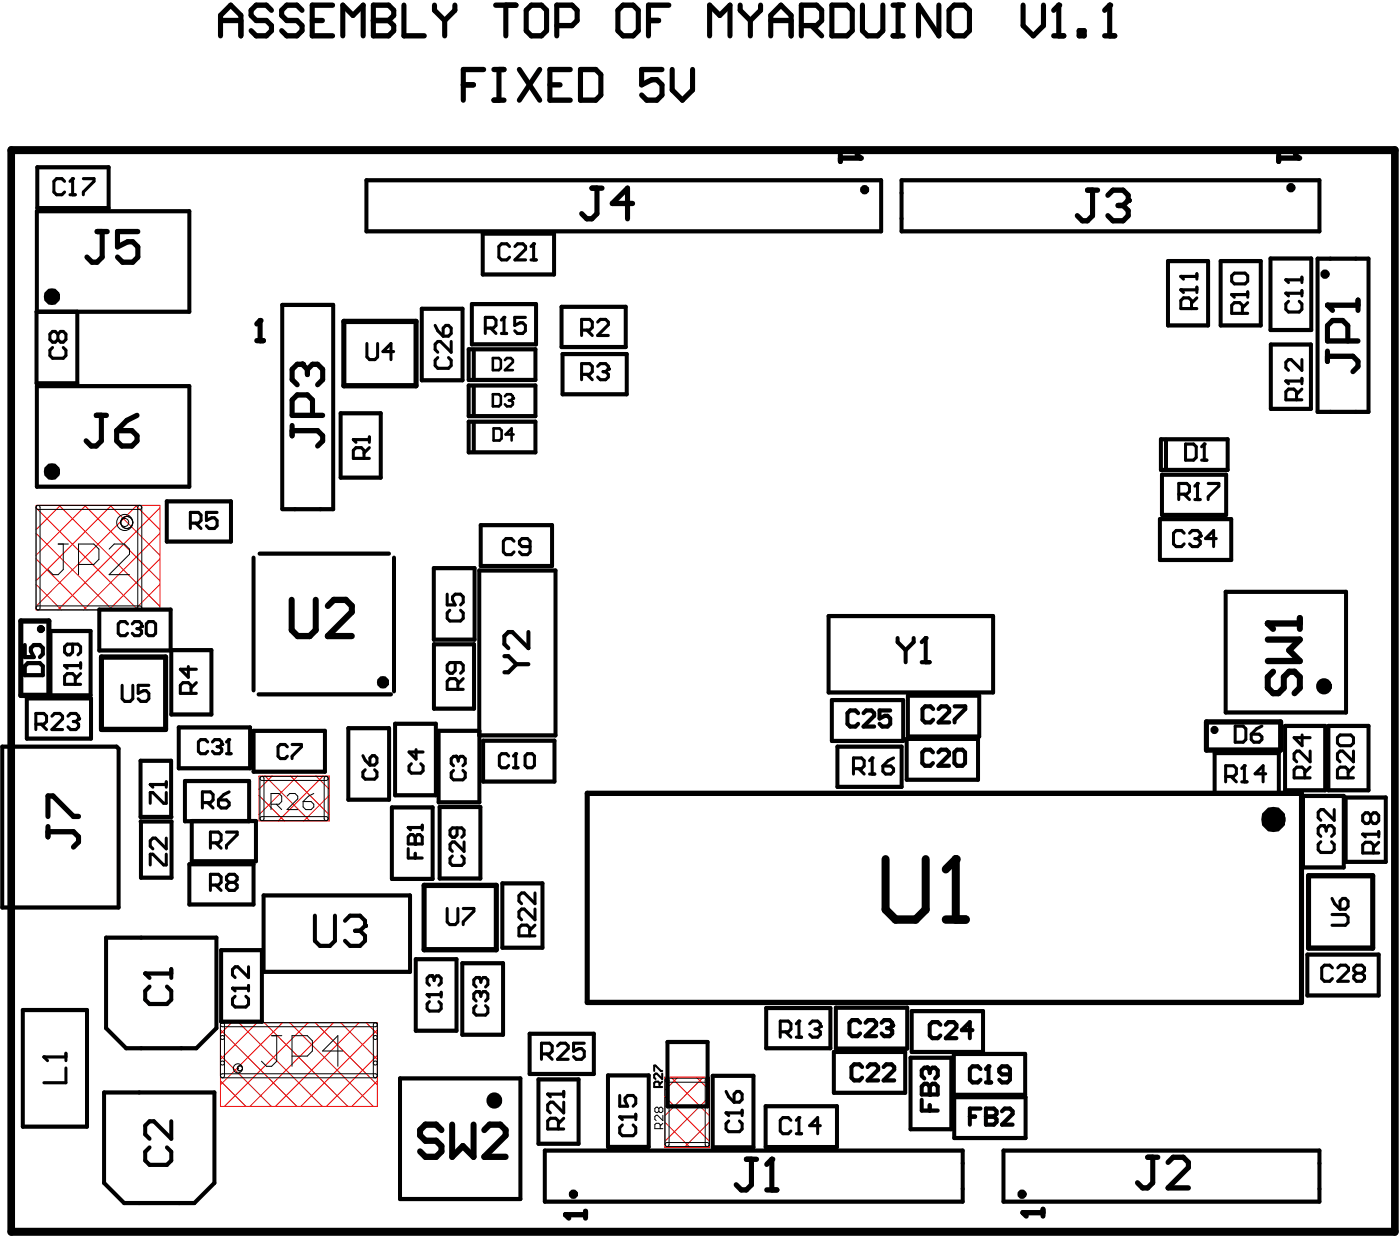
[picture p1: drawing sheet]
<svg xmlns="http://www.w3.org/2000/svg" width="232mm" height="205mm" viewBox="0 0 232 205" stroke-linecap="round" stroke-linejoin="round" font-family="sans-serif">
<g fill="none" stroke="#f00" stroke-width=".17">
<path d="M6 83.7h20.5v17.4h-20.5zM6 96.8l4.2 4.3M6 92.6l8.4 8.5M6 88.4l12.7 12.7M6 84.1l16.9 17M9.8 83.7l16.7 16.8M10 83.7l-4 4.1M14 83.7l12.5 12.5M14.2 83.7l-8.2 8.3M18.3 83.7l8.2 8.3M18.5 83.7l-12.5 12.5M22.5 83.7l4 4.1"/>
<path d="M22.7 83.7l-16.7 16.8M26.5 96.8l-4.2 4.3M26.5 92.6l-8.4 8.5M26.5 88.4l-12.7 12.7M26.5 84.1l-16.9 17M42.9 128.6h11.7v7.4h-11.7zM42.9 131.8l4.3 4.2M44 128.6l7.4 7.4M45.1 128.6l-2.2 2.2M48.2 128.6l6.4 6.4M49.3 128.6l-6.4 6.4M52.4 128.6l2.2 2.2"/>
<path d="M53.6 128.6l-7.5 7.4M54.6 131.8l-4.2 4.2M36.5 169.5h26.1v13.8h-26.1zM36.5 179.1l4.3 4.2M36.5 174.9l8.5 8.4M36.5 170.6l12.7 12.7M38.4 169.5l-1.9 1.8M39.6 169.5l13.8 13.8M42.6 169.5l-6.1 6M43.8 169.5l13.9 13.8M46.8 169.5l-10.3 10.3M48 169.5l13.9 13.8"/>
<path d="M51.1 169.5l-13.9 13.8M52.3 169.5l10.3 10.3M55.3 169.5l-13.9 13.8M56.5 169.5l6.1 6M59.5 169.5l-13.8 13.8M60.7 169.5l1.9 1.8M62.6 179.1l-4.3 4.2M62.6 174.9l-8.5 8.4M62.6 170.6l-12.7 12.7M110.2 178.5h7.4v11.6h-7.4zM111.2 178.5l6.4 6.4M112.4 178.5l-2.2 2.2"/>
<path d="M115.5 178.5l2.1 2.2M116.6 178.5l-6.4 6.4M110.2 185.9l4.2 4.2M110.2 181.7l7.4 7.4M117.6 185.9l-4.2 4.2M117.6 181.7l-7.4 7.4"/>
</g>
<path d="M1.9 24.9h229.4v179.2h-229.4z" fill="none" stroke="#000" stroke-width="1.3"/>
<g fill="none" stroke="#000" stroke-width=".68">
<path d="M6.2 27.7h11.8v6.8h-11.8zM60.8 29.9h85.3v8.4h-85.3zM80 38.7h11.9v6.8h-11.9zM149.5 29.9h69.3v8.4h-69.3zM6.1 51.7v-16.7h25.3v16.7h-25.3v11.8h6.7v-11.8M69.9 51.2h6.8v11.8h-6.8zM77.7 57.9h11.1v5.1h-11.1zM78.2 50.4h10.7v6.7h-10.7zM78.6 58v4.7M93.1 50.8h10.7v6.7h-10.7zM93.3 58.7h10.6v6.6h-10.6zM193.7 43.3h6.6v10.6h-6.6z"/>
<path d="M202.4 43.3h6.6v10.6h-6.6zM210.7 42.8h6.7v11.9h-6.7zM210.7 57.1h6.7v10.6h-6.7zM218.5 42.9h8.4v25.3h-8.4zM6.1 64h25.3v16.6h-25.3zM56.5 68.5h6.6v10.6h-6.6zM77.7 63.9h11.1v5.1h-11.1zM77.7 69.9h11.1v5.1h-11.1zM78.6 64v4.7M78.6 70v4.7M192.5 72.8h11.1v5.1h-11.1zM192.7 78.7h10.6v6.6h-10.6z"/>
<path d="M193.3 72.9v4.7M27.7 83.1h10.6v6.6h-10.6zM42 92.4v22M43 91.7h21.5M46.8 84.3v-33.8h8.4v33.9h-8.4M65.3 92.4v22.2M71.9 94.1h6.8v11.9h-6.8zM79.5 94.5h12.6v27.4h-12.6zM79.7 87h11.8v6.8h-11.8zM192.3 86h11.8v6.8h-11.8zM203.2 98.1h20v20h-20zM4.1 110.4l.5-.5h2l.5 .5v1.5h-3z"/>
<path d="M4.1 106.9v2h1.5l-.5-1v-.5l.5-.5h1l.5 .5v1l-.5 .5M4.4 115.7h10.7v6.7h-10.7zM8.4 104.6h6.6v10.6h-6.6zM16.5 101h11.8v6.8h-11.8zM28.4 107.7h6.7v10.7h-6.7zM42.9 115.1h21.9M65.5 119.9h6.8v11.9h-6.8zM71.9 106.8h6.7v10.6h-6.7zM83.6 108.7h.7l1.3 1.4M85.6 110.1l-1.3 1.3h-.7M85.6 110.1h2M87.6 104.7v2.7l-2.6-2.7h-.7l-.7 .7v1.3l.7 .7"/>
<path d="M137.4 102.1h27.3v12.6h-27.3zM137.9 116h11.9v6.8h-11.9zM142.3 118.2l-.5-.5h-.8l-.5 .5v1.7l.5 .5h.8l.5-.5M143.2 118.2l.4-.5h.9l.4 .5v.4l-1.7 1.8h1.7M147.6 117.7h-1.8v1.4l.9-.5h.5l.4 .5v.8l-.4 .5h-.9l-.5-.5M148.8 105.7v.7l1.4 1.3M150.2 107.7v2M150.5 115.3h11.9v6.7h-11.9zM151.5 105.7v.7l-1.3 1.3M152.8 109.7h1.4M152.8 106.4l.7-.7v4M154.7 117.5l-.4-.5h-.9l-.4 .5v1.8l.4 .4h.9l.4-.4"/>
<path d="M155.6 117.5l.5-.5h.8l.5 .5v.4l-1.8 1.8h1.8M158.3 117h1.7v.5l-1.7 1.8v.4M.4 123.7h18.9l.4 .3v26.4h-19.3zM23.3 126.1h5.1v9.3h-5.1zM23.3 136.1h5.1v9.3h-5zM29.6 120.5h11.9v6.8h-11.9zM30.7 129.4h10.6v6.7h-10.6zM31.8 136h10.6v6.7h-10.6zM42 121.1h11.9v6.8h-11.9zM57.8 120.7h6.7v11.8h-6.7zM65 133.8h6.7v11.8h-6.7zM72.7 121.1h6.8v11.8h-6.8z"/>
<path d="M72.9 133.7h6.8v11.9h-6.8zM80.1 122.7h11.8v6.8h-11.8zM138.8 123.7h10.7v6.7h-10.7zM150.3 122.4h11.9v6.8h-11.9zM154.7 124.7l-.4-.5h-.9l-.5 .5v1.7l.5 .5h.9l.4-.5M155.6 124.7l.4-.5h.9l.5 .5v.4l-1.8 1.8h1.8M158.7 124.2h.9l.4 .5v1.7l-.4 .5h-.9l-.5-.5v-1.7zM201.4 124.8h10.6v6.6h-10.6zM213.1 120.3h6.6v10.6h-6.6zM216 131.9h6.8v11.8h-6.8zM220.3 120.3h6.6v10.6h-6.6zM223.1 132.1h6.7v10.7h-6.7z"/>
<path d="M17.6 155.4h18.3v15l-3.3 3.3h-11.7l-3.3-3.3zM31.4 143.2h10.6v6.7h-10.6zM36.7 157.4h6.7v11.9h-6.7zM43.7 148.4h24.3v12.6h-24.3zM52.2 151.7v4.2l.8 .8h1.7l.8-.8v-4.2M57.2 152.6l.8-.9h1.7l.8 .9v.8l-.8 .8M58.9 154.2h.8M59.7 154.2l.8 .9v.8l-.8 .8h-1.7l-.8-.8M68.9 158.9h6.8v11.9h-6.8zM76.7 159.6h6.7v11.8h-6.7zM83.3 146.4h6.6v10.6h-6.6zM216.8 158.2h11.8v6.7h-11.8z"/>
<path d="M3.8 167.4h10.6v19.3h-10.6zM24.8 163.5l-.7 .7v1.4l.7 .8h2.9l.7-.8v-1.4l-.7-.7M28.4 160.6v1.4M28.4 161.3h-4.3l.7 .7M66.3 178.7h20v20h-20zM87.8 171.3h10.7v6.7h-10.7zM89.3 178.9h6.6v10.6h-6.6zM100.8 178.2h6.8v11.8h-6.8zM110.7 172.7h6.6v10.6h-6.6zM118.2 178.3h6.7v11.8h-6.7zM127 167h10.7v6.7h-10.7zM138.3 174.3h11.8v6.8h-11.8z"/>
<path d="M138.6 167h11.8v6.7h-11.8zM142.6 169.5l-.4-.5h-.9l-.5 .5v1.7l.5 .5h.9l.4-.5M143 176.8l-.5-.4h-.9l-.4 .4v1.8l.4 .4h.9l.5-.4M143.5 169.5l.4-.5h.9l.5 .5v.4l-1.8 1.8h1.8M143.8 176.8l.5-.4h.9l.4 .4v.4l-1.8 1.8h1.8M146.2 169.5l.4-.5h.9l.4 .5v.4l-.4 .5M146.5 176.8l.4-.4h.9l.5 .4v.4l-1.8 1.8h1.8M147.1 170.4h.4M147.5 170.4l.4 .4v.4l-.4 .5h-.9l-.4-.5M151 175.3h6.7v11.8h-6.7zM151.2 167.5h11.8v6.8h-11.8zM153.3 179.6h.4l.5 .4 .4-.4h.4l.5 .4v1.4h-2.7v-1.4z"/>
<path d="M154.2 177.4v.4M154.2 177.4l-.5-.5h-.4l-.5 .5v.8l.5 .5M154.2 177.4l.4-.5h.4l.5 .5v.8l-.5 .5M155.9 169.8l-.4-.4h-.9l-.4 .4v1.8l.4 .4h.9l.4-.4M156.8 169.8l.5-.4h.8l.5 .4v.4l-1.8 1.8h1.8M158.2 174.6h11.8v6.8h-11.8zM161.2 170.7h-1.7l1.3-1.3v2.6M162.6 177.1l-.5-.4h-.9l-.4 .4v1.8l.4 .5h.9l.5-.5M163.5 179.4h.9M163.5 177.1l.4-.4v2.7M167.5 178h-1.4l-.4-.4v-.5l.4-.4h.9l.5 .4v1.8l-.5 .5h-.9l-.4-.5M17.3 181h18.3v15l-3.4 3.3h-11.6l-3.3-3.3z"/>
<path d="M24.8 190.1l-.7 .7v1.5l.7 .7h2.9l.7-.7v-1.5l-.7-.7M28.4 185.8v2.9l-2.9-2.9h-.7l-.7 .7v1.5l.7 .7M90.3 190.6h69.3v8.5h-69.3zM126.9 183.3h11.9v6.8h-11.9zM152.8 182.2v1.8h2.7M154.2 180v1.4M154.2 183.1v.9M158.2 181.8h11.8v6.8h-11.8zM160.8 185h.9M162.6 183.7h-1.8v2.6M163.5 183.7h1.3l.4 .4v.5l-.4 .4 .4 .5v.4l-.4 .4h-1.3zM163.5 185h1.3"/>
<path d="M166.1 184.1l.5-.4h.9l.4 .4v.5l-1.8 1.7h1.8M166.4 190.6h52.4v8.5h-52.4z"/>
</g>
<g fill="none" stroke="#000" stroke-width=".17">
<path d="M6.1 83.8a.33 .33 0 0 1 .5 .3v16.6a.33 .33 0 0 1-.3 .4 .33 .33 0 0 1-.3-.4v-16.6zM6.1 83.8l17.1-.1a.33 .33 0 0 1 .3 .4 .33 .33 0 0 1-.3 .3h-16.9a.33 .33 0 0 1-.3-.2 .33 .33 0 0 1 .1-.4zM9.6 90.1h1.7M10.5 90.1v4.3l-.9 .8h-.8l-.8-.8M13 93.5h2.6l.8-.8v-1.7l-.8-.9h-2.6v5.1M18.1 91l.8-.9h1.7l.9 .9v.8l-3.4 3.4h3.4M23 83.8a.33 .33 0 0 1 .5 .3v16.6a.33 .33 0 0 1-.3 .4 .33 .33 0 0 1-.4-.4v-16.6zM6.1 100.4h17.1a.33 .33 0 0 1 .3 .3 .33 .33 0 0 1-.3 .4h-16.9a.33 .33 0 0 1-.3-.3 .33 .33 0 0 1 .1-.4zM43.3 128.7a.33 .33 0 0 1 .5 .3v6.6a.33 .33 0 0 1-.4 .4 .33 .33 0 0 1-.3-.4v-6.6zM43.3 135.4l10.8-.1a.33 .33 0 0 1 .3 .3 .33 .33 0 0 1-.3 .4h-10.7a.33 .33 0 0 1-.3-.3 .33 .33 0 0 1 .2-.3zM43.3 128.7l10.8-.1a.33 .33 0 0 1 .3 .4 .33 .33 0 0 1-.3 .3h-10.7a.33 .33 0 0 1-.3-.2 .33 .33 0 0 1 .2-.4zM44.9 133.3h1.4l.4-.5v-.9l-.4-.4h-1.4v2.6"/>
<path d="M45.8 133.3l.9 .8M47.6 131.9l.4-.4h.9l.5 .4v.5l-1.8 1.7h1.8M50.3 132.8h1.3l.4 .5v.4l-.4 .4h-.9l-.4-.4zM52 131.5l-.9 .4-.8 .9M53.9 128.7a.33 .33 0 0 1 .5 .3v6.6a.33 .33 0 0 1-.3 .4 .33 .33 0 0 1-.4-.4v-6.6zM36.7 169.5a.33 .33 0 0 1 .5 .3v8.5a.33 .33 0 0 1-.3 .3 .33 .33 0 0 1-.4-.3v-8.5zM36.7 178l25.5-.1a.33 .33 0 0 1 .4 .4 .33 .33 0 0 1-.4 .3h-25.3a.33 .33 0 0 1-.3-.3 .33 .33 0 0 1 .1-.3zM36.7 169.5h25.5a.33 .33 0 0 1 .4 .3 .33 .33 0 0 1-.4 .3h-25.3a.33 .33 0 0 1-.3-.2 .33 .33 0 0 1 .1-.4zM45 171.6h1.7M45.9 171.6v4.2l-.9 .9h-.8l-.9-.9M48.4 175h2.6l.8-.9v-1.6l-.8-.9h-2.6v5.1M56.9 174.1h-3.4l2.5-2.5v5.1"/>
<path d="M62.1 169.5a.33 .33 0 0 1 .5 .3v8.5a.33 .33 0 0 1-.4 .3 .33 .33 0 0 1-.3-.3v-8.5zM110.4 178.7a.33 .33 0 0 1 .5 .3v10.6a.33 .33 0 0 1-.3 .4 .33 .33 0 0 1-.3-.4v-10.6zM110.4 178.7h6.9a.33 .33 0 0 1 .3 .3 .33 .33 0 0 1-.3 .3h-6.7a.33 .33 0 0 1-.3-.2 .33 .33 0 0 1 .1-.4zM117.1 178.7a.33 .33 0 0 1 .5 .3v10.6a.33 .33 0 0 1-.3 .4 .33 .33 0 0 1-.4-.4v-10.6zM109.2 183.7l-.2-.2h-.2l-.2 .2v.4l.2 .2h.2l.2-.2M109.2 183.7l.3-.2h.2l.2 .2v.4l-.2 .2h-.2l-.3-.2M109.2 183.7v.4M109.5 187v-.7l-.3-.2h-.4l-.2 .2v.7h1.3M109.9 184.8v.9l-.9-.9h-.2l-.2 .2v.5l.2 .2M109.9 186.1l-.4 .5M110.4 189.4l6.9-.1a.33 .33 0 0 1 .3 .3 .33 .33 0 0 1-.3 .4h-6.7a.33 .33 0 0 1-.3-.3 .33 .33 0 0 1 .1-.3z"/>
<circle cx="20.7" cy="86.6" r="1.33"/>
<circle cx="20.7" cy="86.6" r=".67"/>
<circle cx="21" cy="86.6" r="1"/>
<circle cx="36.9" cy="171.9" r=".33"/>
<circle cx="36.9" cy="176.1" r=".33"/>
<circle cx="39.4" cy="177" r=".76"/>
<circle cx="39.4" cy="177" r=".09"/>
<circle cx="39.8" cy="177" r=".42"/>
<circle cx="62.2" cy="176.1" r=".33"/>
<circle cx="62.2" cy="171.9" r=".33"/>
</g>
<g fill="none" stroke="#000" stroke-width=".86">
<path d="M36.6 5.9v-3.3l1.7-1.7 1.6 1.7v3.3M36.6 3.4h3.3M45 1.7l-.8-.8h-1.7l-.9 .8v.9l.9 .8h1.7l.8 .8v.9l-.8 .8h-1.7l-.9-.8M50.1 1.7l-.9-.8h-1.7l-.8 .8v.9l.8 .8h1.7l.9 .8v.9l-.9 .8h-1.7l-.8-.8M51.8 3.4h1.7M55.1 .9h-3.3v5h3.3M56.8 5.9v-5l1.7 1.7 1.7-1.7v5M61.9 3.4h2.5M61.9 .9h2.5l.9 .8v.9l-.9 .8 .9 .8v.9l-.9 .8h-2.5zM67 .9v5h3.4M72 .9v.8l1.7 1.7M73.7 3.4v2.5"/>
<path d="M75.4 .9v.8l-1.7 1.7M76.8 14.1h1.7M80.2 11.5h-3.4v5.1M81.9 11.5h1.7M81.9 16.6h1.7M82.2 .9h3.4M82.7 11.5v5.1M83.9 .9v5M86.1 11.5l3.4 5.1M88.1 .9h1.7l.8 .8v3.4l-.8 .8h-1.7l-.9-.8v-3.4zM89.5 11.5l-3.4 5.1M91.2 14.1h1.7"/>
<path d="M92.3 4.2h2.5l.9-.8v-1.7l-.9-.8h-2.5v5M94.6 11.5h-3.4v5.1h3.4M96.2 11.5h2.6l.8 .9v3.3l-.8 .9h-2.6zM103.3 .9h1.7l.8 .8v3.4l-.8 .8h-1.7l-.8-.8v-3.4zM107.5 3.4h1.7M109.8 11.5h-3.4v2.6l1.7-.9h.8l.9 .9v1.6l-.9 .9h-1.7l-.8-.9M110.9 .9h-3.4v5M111.5 11.5v3.4l1.6 1.7 1.7-1.7v-3.4M117.7 5.9v-5l1.6 1.7 1.7-1.7v5M122.7 .9v.8l1.7 1.7M124.4 3.4v2.5M126.1 .9v.8l-1.7 1.7"/>
<path d="M127.8 3.4h3.4M127.8 5.9v-3.3l1.7-1.7 1.7 1.7v3.3M132.9 4.2h2.5l.8-.8v-1.7l-.8-.8h-2.5v5M134.6 4.2l1.6 1.7M137.9 .9h2.6l.8 .8v3.4l-.8 .8h-2.6zM143 .9v4.2l.8 .8h1.7l.9-.8v-4.2M148.1 .9h1.7M148.1 5.9h1.7M148.9 .9v5M155.7 .9v5l-3.4-5v5M158.2 .9h1.7l.8 .8v3.4l-.8 .8h-1.7l-.8-.8v-3.4zM169.6 .9v3.3l1.7 1.7 1.7-1.7v-3.3"/>
<path d="M174.7 5.9h1.7M174.7 1.7l.8-.8v5M178.9 5.1h.9v.8h-.9zM183.2 5.9h1.6M183.2 1.7l.8-.8v5M16.1 38.4h1.7M16.9 38.4v4.2l-.8 .8h-.8l-.9-.8M22.9 38.4h-3.4v2.5l1.7-.8h.8l.9 .8v1.7l-.9 .8h-1.7l-.8-.8M98.1 31.2h1.7M99 31.2v4.2l-.9 .9h-.8l-.9-.9M104.9 33.7h-3.4l2.5-2.5v5.1M139.3 25.6v1.1"/>
<path d="M142.1 25.6l.6 .6h-3.4M180.3 31.5h1.7M181.2 31.5v4.2l-.9 .9h-.8l-.9-.9M183.7 32.4l.8-.9h1.7l.9 .9v.8l-.9 .8M185.4 34h.8M186.2 34l.9 .9v.8l-.9 .9h-1.7l-.8-.9M212 25.6v1.1M214.8 25.6l.5 .6h-3.3M42.6 56.4h1.1M42.6 53.7l.5-.6v3.3M57 53.3h12v10.6h-12zM220.1 58.2v1.7"/>
<path d="M220.1 59h4.2l.9 .9v.8l-.9 .9M223.5 56.5v-2.5l-.9-.9h-1.7l-.8 .9v2.5h5.1M225.2 49.7v1.7M225.2 50.6h-5.1l.8 .8M16 68.8h1.7M16.8 68.8v4.3l-.8 .8h-.9l-.8-.8M19.3 71.4h2.6l.8 .8v.9l-.8 .8h-1.7l-.9-.8zM22.7 68.8l-1.7 .9-1.7 1.7M48.4 71.4h4.3l.8 .8v.9l-.8 .8M48.4 70.5v1.7M51 61.2l-.9-.8h-.8l-.9 .8v1.7l.9 .8M51 61.2l.8-.8h.9l.8 .8v1.7l-.8 .8"/>
<path d="M51 61.2v.9M51.8 68.8v-2.5l-.8-.9h-1.7l-.9 .9v2.5h5.1M3.4 102.9h4.7v12.3h-4.7zM16.8 108.9h10.7v12h-10.7zM200 119.6h12.3v4.7h-12.3zM8 135.3v-3.4h.8l3.4 3.4h.8M8 137v1.7M8 137.8h4.2l.8 .9v.8l-.8 .9M97.4 131.5h118.4v34.6h-118.4zM70.3 146.7h12v10.7h-12zM217 145.1h10.6v12h-10.6zM123.8 192.1h1.6"/>
<path d="M124.6 192.1v4.2l-.8 .9h-.9l-.8-.9M127.1 197.2h1.7M127.1 192.9l.9-.8v5.1M190.3 191.8h1.7M191.1 191.8v4.2l-.8 .8h-.9l-.8-.8M193.7 192.6l.8-.8h1.7l.8 .8v.8l-3.3 3.4h3.3M97.1 200.7v1.1M97.1 201.3h-3.3l.5 .5M172.9 200.4v1.1M172.9 200.9h-3.3l.6 .6"/>
<circle cx="143.4" cy="31.4" r=".33"/>
<circle cx="214" cy="31.1" r=".33"/>
<circle cx="219.7" cy="45.4" r=".33"/>
<circle cx="6.8" cy="104.2" r=".24"/>
<circle cx="201.4" cy="121" r=".24"/>
<circle cx="95.1" cy="197.9" r=".33"/>
<circle cx="169.5" cy="197.9" r=".33"/>
</g>
<g fill="none" stroke="#000" stroke-width=".51">
<path d="M10.7 30l-.4-.4h-.9l-.5 .4v1.8l.5 .5h.9l.4-.5M11.6 30l.4-.4v2.7M11.6 32.3h.9M13.8 29.6h1.8v.4l-1.8 1.8v.5M8.7 57.6l-.4 .4v.9l.4 .5h1.8l.4-.5v-.9l-.4-.4M9.6 55.4l.4-.5h.5l.4 .5v.9l-.4 .4h-.5l-.4-.4M9.6 55.4l-.4-.5h-.5l-.4 .5v.9l.4 .4h.5l.4-.4M9.6 55.4v.9M60.8 56.9v2.2l.5 .5h.9l.4-.5v-2.2M65.3 58.3h-1.8l1.3-1.4v2.7M72.1 53.9l.5 .9 .9 .9M72.6 59.2l-.5 .5v.9l.5 .4h1.8l.4-.4v-.9l-.4-.5"/>
<path d="M73.9 53.9h.5l.4 .5v.9l-.4 .4h-.9v-1.3zM74.8 56.6v1.8l-1.8-1.8h-.4l-.5 .4v.9l.5 .5M80.5 54.4h1.3l.4-.5v-.9l-.4-.4h-1.3v2.7M81.4 54.4l.8 .9M83.1 53l.5-.4v2.7M83.1 55.3h.9M84.5 40.8l-.5-.4h-.8l-.5 .4v1.8l.5 .5h.8l.5-.5M85.4 40.8l.4-.4h.9l.4 .4v.5l-1.7 1.8h1.7M87.1 52.6h-1.8v1.3l.9-.4h.5l.4 .4v.9l-.4 .5h-.9l-.5-.5M88 43.1h.9M88 40.8l.5-.4v2.7M96.4 54.7h1.4l.4-.4v-.9l-.4-.5h-1.4v2.7"/>
<path d="M97.3 54.7l.9 .9M99.1 53.4l.4-.5h.9l.5 .5v.4l-1.8 1.8h1.8M197.6 51.1v-1.3l-.5-.4h-.9l-.4 .4v1.3h2.6M198.4 49.4l-.8 .8M198.4 45.4v.8M198.4 47.6v.9M198.4 48h-2.6l.4 .5M198.4 45.8h-2.6l.4 .4M204.7 45.3h1.7l.5 .4v.9l-.5 .4h-1.7l-.5-.4v-.9zM206 51.9v-1.3l-.4-.5h-.9l-.5 .5v1.3h2.7M206.9 48.8h-2.7l.5 .5M206.9 50.1l-.9 .9"/>
<path d="M206.9 48.4v.9M213.6 49.9l-.4 .5v.9l.4 .4h1.8l.5-.4v-.9l-.5-.5M215.9 59.6v1.8l-1.8-1.8h-.5l-.4 .4v.9l.4 .5M215.9 45.9v.9M215.9 48.1v.9M215.9 48.6h-2.7l.4 .4M215.9 46.4h-2.7l.4 .4M60.4 76v-1.4l-.5-.4h-.9l-.4 .4v1.4h2.6M61.2 72.8h-2.6l.4 .5M61.2 74.2l-.8 .9M61.2 72.4v.9M96.4 62h1.4l.4-.4v-.9l-.4-.4h-1.4v2.6"/>
<path d="M97.3 62l.9 .9M99.1 60.7l.4-.4h.9l.5 .4v.4l-.5 .5M100 61.6h.4M100.4 61.6l.5 .4v.5l-.5 .4h-.9l-.4-.4M196.6 73.6h1.3l.4 .4v1.8l-.4 .4h-1.3zM199.2 76.2h.9M199.2 74l.5-.4v2.6M215 66.2v-1.3l-.5-.4h-.9l-.4 .4v1.3h2.7M215.9 62.7v.9M215.9 63.1h-2.7l.4 .5M215.9 64.5l-.9 .9M31.6 86.7h1.3l.4-.5v-.9l-.4-.4h-1.3v2.7"/>
<path d="M32.4 86.7l.9 .9M36 84.9h-1.8v1.3l.9-.4h.5l.4 .4v.9l-.4 .5h-.9l-.5-.5M74.1 98.5v1.7h1.4l-.5-.9v-.4l.5-.4h.9l.4 .4v.9l-.4 .4M85.2 89.7l-.4-.5h-.9l-.4 .5v1.8l.4 .4h.9l.4-.4M87.9 90.6h-1.3l-.5-.5v-.4l.5-.5h.8l.5 .5v1.8l-.5 .4h-.8l-.5-.4M195.4 81.9h1.4l.4-.5v-.8l-.4-.5h-1.4v2.7M196.3 81.9l.9 .9M196.3 88.3l-.4-.4h-.9l-.4 .4v1.8l.4 .5h.9l.4-.5M197.2 88.3l.5-.4h.9l.4 .4v.5l-.4 .4M198.1 80.6l.4-.5v2.7M198.1 82.8h.9M198.1 89.2h.5"/>
<path d="M198.6 89.2l.4 .5v.4l-.4 .5h-.9l-.5-.5M200.3 80.1h1.8v.5l-1.8 1.7v.5M201.7 89.2h-1.8l1.3-1.3v2.7M5.9 120h1.4l.4-.4v-.9l-.4-.5h-1.4v2.7M6.8 120l.9 .9M8.6 118.7l.4-.5h.9l.5 .5v.4l-1.8 1.8h1.8M11.3 118.7l.4-.5h.9l.4 .5v.4l-.4 .5M12 106.7v1.4l-.4 .4h-.4l-.5-.4v-.9l.5-.5h1.7l.5 .5v.9l-.5 .4M12.2 119.6h.4M12.5 113.4v-1.3l-.5-.5h-.8l-.5 .5v1.3h2.7M12.6 119.6l.4 .4v.4l-.4 .5h-.9l-.4-.5M13.4 111.6l-.9 .9"/>
<path d="M13.4 109.8v.9M13.4 110.3h-2.7l.5 .4M20.2 113.6v2.2l.5 .4h.9l.4-.4v-2.2M21.2 103.4l-.4-.4h-.8l-.4 .4v1.5l.4 .4h.8l.4-.4M21.9 103.4l.4-.4h.8l.4 .4v.4l-.4 .4M22.7 104.2h.4M23.1 104.2l.4 .3v.4l-.4 .4h-.8l-.4-.4M24.6 103h.8l.4 .4v1.5l-.4 .4h-.8l-.3-.4v-1.5zM24.7 113.6h-1.8v1.3l.9-.5h.4l.5 .5v.9l-.5 .4h-.8l-.5-.4M31.2 110.4v1.8l-1.3-1.3h2.7M31.7 114.9v-1.3l-.5-.5h-.9l-.4 .5v1.3h2.7M32.6 113.1l-.9 .9"/>
<path d="M74.6 101.1l-.5 .5v.8l.5 .5h1.8l.4-.5v-.8l-.4-.5M75.5 109.8v1.3l-.5 .5h-.4l-.5-.5v-.9l.5-.4h1.8l.4 .4v.9l-.4 .5M75.9 114.2v-1.3l-.4-.5h-.9l-.5 .5v1.3h2.7M76.8 112.4l-.9 .9M27.6 131.3v1.8h-.5l-1.7-1.8h-.5v1.8M27.6 138.9v1.8l-1.8-1.8h-.4l-.5 .4v.9l.5 .5M27.6 129.5v.9M27.6 130h-2.7l.5 .4M33.6 133h1.3l.4-.5v-.8l-.4-.5h-1.3v2.7M34.4 133l.9 .9M34.4 122.9l-.3-.3h-.8l-.4 .3v1.6l.4 .4h.8l.3-.4M34.9 139.7h1.3l.5-.5v-.9l-.5-.4h-1.3v2.6"/>
<path d="M35.2 122.9l.4-.3h.8l.4 .3v.4l-.4 .4M35.8 139.7l.9 .8M36 123.7h.4M36.2 132.5h1.3l.5 .5v.4l-.5 .5h-.8l-.5-.5zM36.4 123.7l.4 .4v.4l-.4 .4h-.8l-.4-.4M37.5 124.9h.8M37.5 137.9h1.8v.4l-1.8 1.8v.4M37.5 122.9l.4-.3v2.3M38 131.2l-.9 .5-.9 .8M47.6 123.7l-.3-.3h-.8l-.4 .3v1.6l.4 .4h.8l.3-.4M48.4 123.4h1.6v.3l-1.6 1.6v.4M60.2 125.2l.4 .8 .7 .8"/>
<path d="M60.6 127.5l-.4 .4v.8l.4 .4h1.5l.4-.4v-.8l-.4-.4M61.7 125.2h.4l.4 .4v.8l-.4 .4h-.8v-1.2zM68.1 138.3h.4l.3 .4 .4-.4h.4l.4 .4v1.1h-2.3v-1.1zM68.2 126.5l-.4 .4v.8l.4 .4h1.6l.3-.4v-.8l-.3-.4M68.8 138.7v1.1M69 124.2v1.6l-1.2-1.2h2.3M70 136.7v.8M70 137.1h-2.3l.4 .4M75.2 127.7l-.4 .3v.8l.4 .4h1.5l.4-.4v-.8l-.4-.3M75.8 137.2v1.1l-.4 .4h-.4l-.4-.4v-.7l.4-.4h1.6l.3 .4v.7l-.3 .4M76 125.7l-.4-.4h-.4l-.4 .4v.8l.4 .4M76 125.7l.4-.4h.3l.4 .4v.8l-.4 .4"/>
<path d="M76 125.7v.4M76.9 139.5v1.6l-1.5-1.6h-.4l-.4 .4v.8l.4 .4M84.3 125.3l-.3-.4h-.8l-.4 .4v1.5l.4 .4h.8l.3-.4M85.1 127.2h.8M85.1 125.3l.4-.4v2.3M87.4 124.9h.8l.4 .4v1.5l-.4 .4h-.8l-.3-.4v-1.5zM141.5 127.4h1.3l.5-.5v-.9l-.5-.4h-1.3v2.7M142.4 127.4l.9 .9M144.2 126l.4-.4v2.7M144.2 128.3h.9M146.4 126.9h1.3l.5 .5v.4l-.5 .5h-.9l-.4-.5zM148.2 125.6l-.9 .4-.9 .9"/>
<path d="M203.2 128.7h1.4l.4-.5v-.9l-.4-.4h-1.4v2.6M204.1 128.7l.9 .8M204.8 120.3h1.3l.5 .5v1.7l-.5 .5h-1.3zM205.9 127.3l.4-.4v2.6M205.9 129.5h.9M207.5 121.6h1.3l.4 .5v.4l-.4 .5h-.9l-.4-.5zM209.2 120.3l-.9 .5-.8 .8M209.9 128.2h-1.8l1.3-1.3v2.6M215.9 121.8v1.8l-1.3-1.4h2.6M216.3 128.9v-1.3l-.4-.5h-.9l-.4 .5v1.3h2.6M217.2 124.4v1.8l-1.7-1.8h-.5l-.4 .5v.9l.4 .4M217.2 127.1l-.9 .9"/>
<path d="M219 139.5l-.4 .4v.9l.4 .4h1.8l.4-.4v-.9l-.4-.4M219.9 137.3l-.5-.5h-.4l-.4 .5v.8l.4 .5M219.9 137.3l.4-.5h.5l.4 .5v.8l-.4 .5M219.9 137.3v.4M221.2 134.1v1.8l-1.8-1.8h-.4l-.4 .5v.9l.4 .4M222.2 121.8h1.8l.4 .4v.9l-.4 .5h-1.8l-.4-.5v-.9zM223.5 128.9v-1.3l-.4-.5h-.9l-.4 .5v1.3h2.6M224.4 124.4v1.8l-1.8-1.8h-.4l-.4 .5v.9l.4 .4M224.4 127.1l-.9 .9M227.3 135.1l-.5-.4h-.4l-.5 .4v.9l.5 .5h.4l.5-.5M227.3 135.1l.4-.4h.5l.4 .4v.9l-.4 .5h-.5l-.4-.5M227.3 135.1v.9"/>
<path d="M228.6 139.6l-.9 .8M228.6 137.8v.9M228.6 138.2h-2.7l.5 .5M27.6 141.5v1.8h-.5l-1.7-1.8h-.5v1.8M34.9 146.6h1.3l.5-.4v-.9l-.5-.4h-1.3v2.6M35.8 146.6l.9 .9M38 146.2l-.5-.4v-.5l.5-.4h.9l.4 .4v.5l-.4 .4M38 146.2l-.5 .4v.5l.5 .4h.9l.4-.4v-.5l-.4-.4M38 146.2h.9M67.7 140.6v1.6h2.3M68.8 141.4v.8M74.1 150.5v2.3l.5 .4h.9l.4-.4v-2.3"/>
<path d="M75 141.8l-.4 .4v.8l.4 .4h1.6l.3-.4v-.8l-.3-.4M76.8 150.5h1.8v.5l-1.8 1.8v.4M87.8 155.1v-1.4l-.4-.4h-.9l-.5 .4v1.4h2.7M88.7 148v1.7l-1.8-1.7h-.4l-.5 .4v.9l.5 .4M88.7 150.6v1.8l-1.8-1.8h-.4l-.5 .5v.9l.5 .4M88.7 153.3l-.9 .9M220.9 151.5h2.2l.4 .5v.9l-.4 .4h-2.2M220.9 148.9l.4 .9 .9 .8M222.6 148.9h.5l.4 .4v.9l-.4 .4h-.9v-1.3zM227.7 141.3v-1.3l-.4-.4h-.9l-.5 .4v1.3h2.7M10.9 177v2.4h-3.6M10.9 174.5v1.2"/>
<path d="M10.9 175.1h-3.6l.6 .6M39 165.1l-.5 .4v.9l.5 .5h1.8l.4-.5v-.9l-.4-.4M41.2 160.2v1.8l-1.8-1.8h-.4l-.5 .4v.9l.5 .5M41.2 163.3v.9M41.2 163.7h-2.7l.5 .5M71.2 166l-.4 .4v.7l.4 .4h1.6l.3-.4v-.7l-.3-.4M72 162.1l-.4-.4h-.4l-.4 .4v.8l.4 .4M72 162.1l.4-.4h.4l.3 .4v.8l-.3 .4M72 162.1v.4M73.1 164.4v.8M73.1 164.8h-2.3l.4 .4M79 166.6l-.4 .4v.8l.4 .4h1.5l.4-.4v-.8l-.4-.4"/>
<path d="M79.7 162.4l-.4-.4h-.3l-.4 .4v.7l.4 .4M79.7 164.7l-.4-.4h-.3l-.4 .4v.8l.4 .4M79.7 162.4l.4-.4h.4l.4 .4v.7l-.4 .4M79.7 164.7l.4-.4h.4l.4 .4v.8l-.4 .4M79.7 162.4v.4M79.7 164.7v.4M89.8 174.6h1.3l.5-.4v-.9l-.5-.4h-1.3v2.6M90.7 174.6l.9 .9M92.4 173.3l.5-.4h.9l.4 .4v.4l-1.8 1.8h1.8M96.9 172.9h-1.8v1.3l.9-.5h.4l.5 .5v.9l-.5 .4h-.9l-.4-.4M129.4 171h1.3l.4-.5v-.9l-.4-.4h-1.3v2.7M130.3 171l.8 .9"/>
<path d="M132 169.6l.5-.4v2.7M132 171.9h.9M134.2 169.6l.5-.4h.9l.4 .4v.5l-.4 .4M135.1 170.5h.5M135.6 170.5l.4 .5v.4l-.4 .5h-.9l-.5-.5M220.9 160.4l-.4-.5h-.9l-.4 .5v1.7l.4 .5h.9l.4-.5M221.8 160.4l.5-.5h.8l.5 .5v.4l-1.8 1.8h1.8M224.9 161.3l-.4-.5v-.4l.4-.5h.9l.4 .5v.4l-.4 .5M224.9 161.3l-.4 .4v.4l.4 .5h.9l.4-.5v-.4l-.4-.4M224.9 161.3h.9M92.6 187.1v-1.4l-.5-.4h-.8l-.5 .4v1.4h2.7M93.5 182.6v1.8l-1.8-1.8h-.4l-.5 .5v.9l.5 .4"/>
<path d="M93.5 185.3l-.9 .9M93.5 180.9v.8M93.5 181.3h-2.7l.5 .4M102.8 181.5v1.8h1.3l-.5-.9v-.4l.5-.5h.9l.4 .5v.8l-.4 .5M103.2 186.4l-.4 .4v.9l.4 .5h1.8l.4-.5v-.9l-.4-.4M105.4 184.6v.9M105.4 185.1h-2.6l.4 .4M120.4 180.9l.4 .8 .9 .9M120.8 185.7l-.4 .5v.9l.4 .4h1.8l.4-.4v-.9l-.4-.5M122.2 180.9h.4l.4 .4v.9l-.4 .4h-.9v-1.3zM123 184v.8M123 184.4h-2.6l.4 .4"/>
<path d="M131.1 185.6l-.4-.4h-.9l-.4 .4v1.8l.4 .4h.9l.4-.4M132 185.6l.5-.4v2.6M132 187.8h.9M136 186.5h-1.8l1.4-1.3v2.6"/>
</g>
<g fill="#000">
<circle cx="61.9" cy="3.4" r=".43"/>
<circle cx="175.5" cy=".9" r=".43"/>
<circle cx="184" cy=".9" r=".43"/>
<circle cx="12" cy="29.6" r=".26"/>
<circle cx="142.7" cy="26.2" r=".43"/>
<circle cx="187.1" cy="33.2" r=".43"/>
<circle cx="215.3" cy="26.2" r=".43"/>
<circle cx="43.1" cy="53.1" r=".43"/>
<circle cx="83.6" cy="52.6" r=".26"/>
<circle cx="88.5" cy="40.4" r=".26"/>
<circle cx="195.8" cy="48" r=".26"/>
<circle cx="195.8" cy="45.8" r=".26"/>
<circle cx="204.2" cy="48.8" r=".26"/>
<circle cx="213.2" cy="46.4" r=".26"/>
<circle cx="213.2" cy="48.6" r=".26"/>
<circle cx="220.1" cy="50.6" r=".43"/>
<circle cx="50.1" cy="60.4" r=".43"/>
<circle cx="58.6" cy="72.8" r=".26"/>
<circle cx="85" cy="66" r=".22"/>
<circle cx="100.9" cy="61.1" r=".26"/>
<circle cx="199.7" cy="73.6" r=".26"/>
<circle cx="213.2" cy="63.1" r=".26"/>
<circle cx="198.5" cy="80.1" r=".26"/>
<circle cx="199" cy="88.8" r=".26"/>
<circle cx="10.7" cy="110.3" r=".26"/>
<circle cx="13" cy="119.1" r=".26"/>
<circle cx="23.5" cy="103.8" r=".26"/>
<circle cx="153.5" cy="105.7" r=".34"/>
<circle cx="210.2" cy="103.3" r=".51"/>
<circle cx="24.9" cy="130" r=".26"/>
<circle cx="36.8" cy="123.3" r=".26"/>
<circle cx="37.9" cy="122.6" r=".26"/>
<circle cx="67.7" cy="137.1" r=".26"/>
<circle cx="68.8" cy="139.8" r=".26"/>
<circle cx="75.6" cy="125.3" r=".26"/>
<circle cx="85.5" cy="124.9" r=".26"/>
<circle cx="144.6" cy="125.6" r=".26"/>
<circle cx="206.3" cy="126.9" r=".26"/>
<circle cx="219.4" cy="136.8" r=".26"/>
<circle cx="225.9" cy="138.2" r=".26"/>
<circle cx="60.5" cy="153.4" r=".34"/>
<circle cx="158.5" cy="142.4" r=".68"/>
<circle cx="7.3" cy="175.1" r=".26"/>
<circle cx="24.1" cy="161.3" r=".34"/>
<circle cx="38.5" cy="163.7" r=".26"/>
<circle cx="70.8" cy="164.8" r=".26"/>
<circle cx="71.6" cy="161.7" r=".26"/>
<circle cx="79.3" cy="164.3" r=".26"/>
<circle cx="79.3" cy="162" r=".26"/>
<circle cx="132.5" cy="169.2" r=".26"/>
<circle cx="136" cy="170.1" r=".26"/>
<circle cx="147.9" cy="169.9" r=".34"/>
<circle cx="153.7" cy="176.9" r=".34"/>
<circle cx="163.9" cy="176.7" r=".34"/>
<circle cx="90.8" cy="181.3" r=".26"/>
<circle cx="102.8" cy="185.1" r=".26"/>
<circle cx="120.4" cy="184.4" r=".26"/>
<circle cx="128" cy="192.1" r=".43"/>
<circle cx="132.5" cy="185.2" r=".26"/>
<circle cx="154.2" cy="181.4" r=".34"/>
<circle cx="163.5" cy="185" r=".34"/>
<circle cx="93.8" cy="201.3" r=".43"/>
<circle cx="169.6" cy="200.9" r=".43"/>
</g>
<path d="M81.7 59.3h1l.3 .4v1.3l-.3 .3h-1zM83.7 59.7l.3-.4h.7l.3 .4v.3l-1.3 1.3h1.3M81.7 65.3h1l.3 .4v1.3l-.3 .3h-1zM81.8 71h1l.4 .3v1.4l-.4 .3h-1zM83.7 65.7l.3-.4h.7l.3 .4v.3l-.3 .3M84.4 66.3h.3M84.7 66.3l.3 .4v.3l-.3 .3h-.7l-.3-.3M85.2 72h-1.4l1-1v2" fill="none" stroke="#000" stroke-width=".43"/>
<path d="M108.5 177.5v-.9h.2l.9 .9h.2M109.8 177.9v.9l-.9-.9h-.2l-.2 .2v.5l.2 .2M109.8 179.2l-.4 .5M109.4 180.1v-.6l-.3-.3h-.4l-.2 .3v.6h1.3" fill="none" stroke="#000" stroke-width=".34"/>
<path d="M48.4 99.4v5l1 1h2l1-1v-5M54.3 100.4l1-1h2l1 1v1l-4 4h4M210.2 106h5.3l-1.8 1.7 1.8 1.8h-5.3M211.1 111.3l-.9 .9v1.8l.9 .9h.9l.9-.9v-1.8l.8-.9h.9l.9 .9v1.8l-.9 .9M215.5 102.4v1.8M215.5 103.3h-5.3l.9 .9M73.2 187.2l-.9-.9h-1.8l-.8 .9v.9l.8 .9h1.8l.9 .9v.9l-.9 .9h-1.8l-.8-.9M75 186.3v5.4l1.7-1.8 1.8 1.8v-5.4M80.3 187.2l.9-.9h1.8l.8 .9v.9l-3.5 3.6h3.5" fill="none" stroke="#000" stroke-width="1"/>
<g fill="none" stroke="#000" stroke-width="1.4">
<path d="M146.8 142.4v8.3l1.7 1.7h3.3l1.7-1.7v-8.3M156.8 152.4h3.3M156.8 144l1.7-1.6v10"/>
<circle cx="63.5" cy="113.1" r=".33"/>
</g>
<g fill="none" stroke="#000" stroke-width="1.7">
<circle cx="219.5" cy="113.7" r=".47"/>
<circle cx="82" cy="182.4" r=".47"/>
</g>
<circle cx="211.1" cy="135.8" r=".33" fill="none" stroke="#000" stroke-width="3.4"/>
<g fill="none" stroke="#000" stroke-width="2">
<circle cx="8.6" cy="49.2" r=".33"/>
<circle cx="8.6" cy="78.1" r=".33"/>
</g>
</svg>
